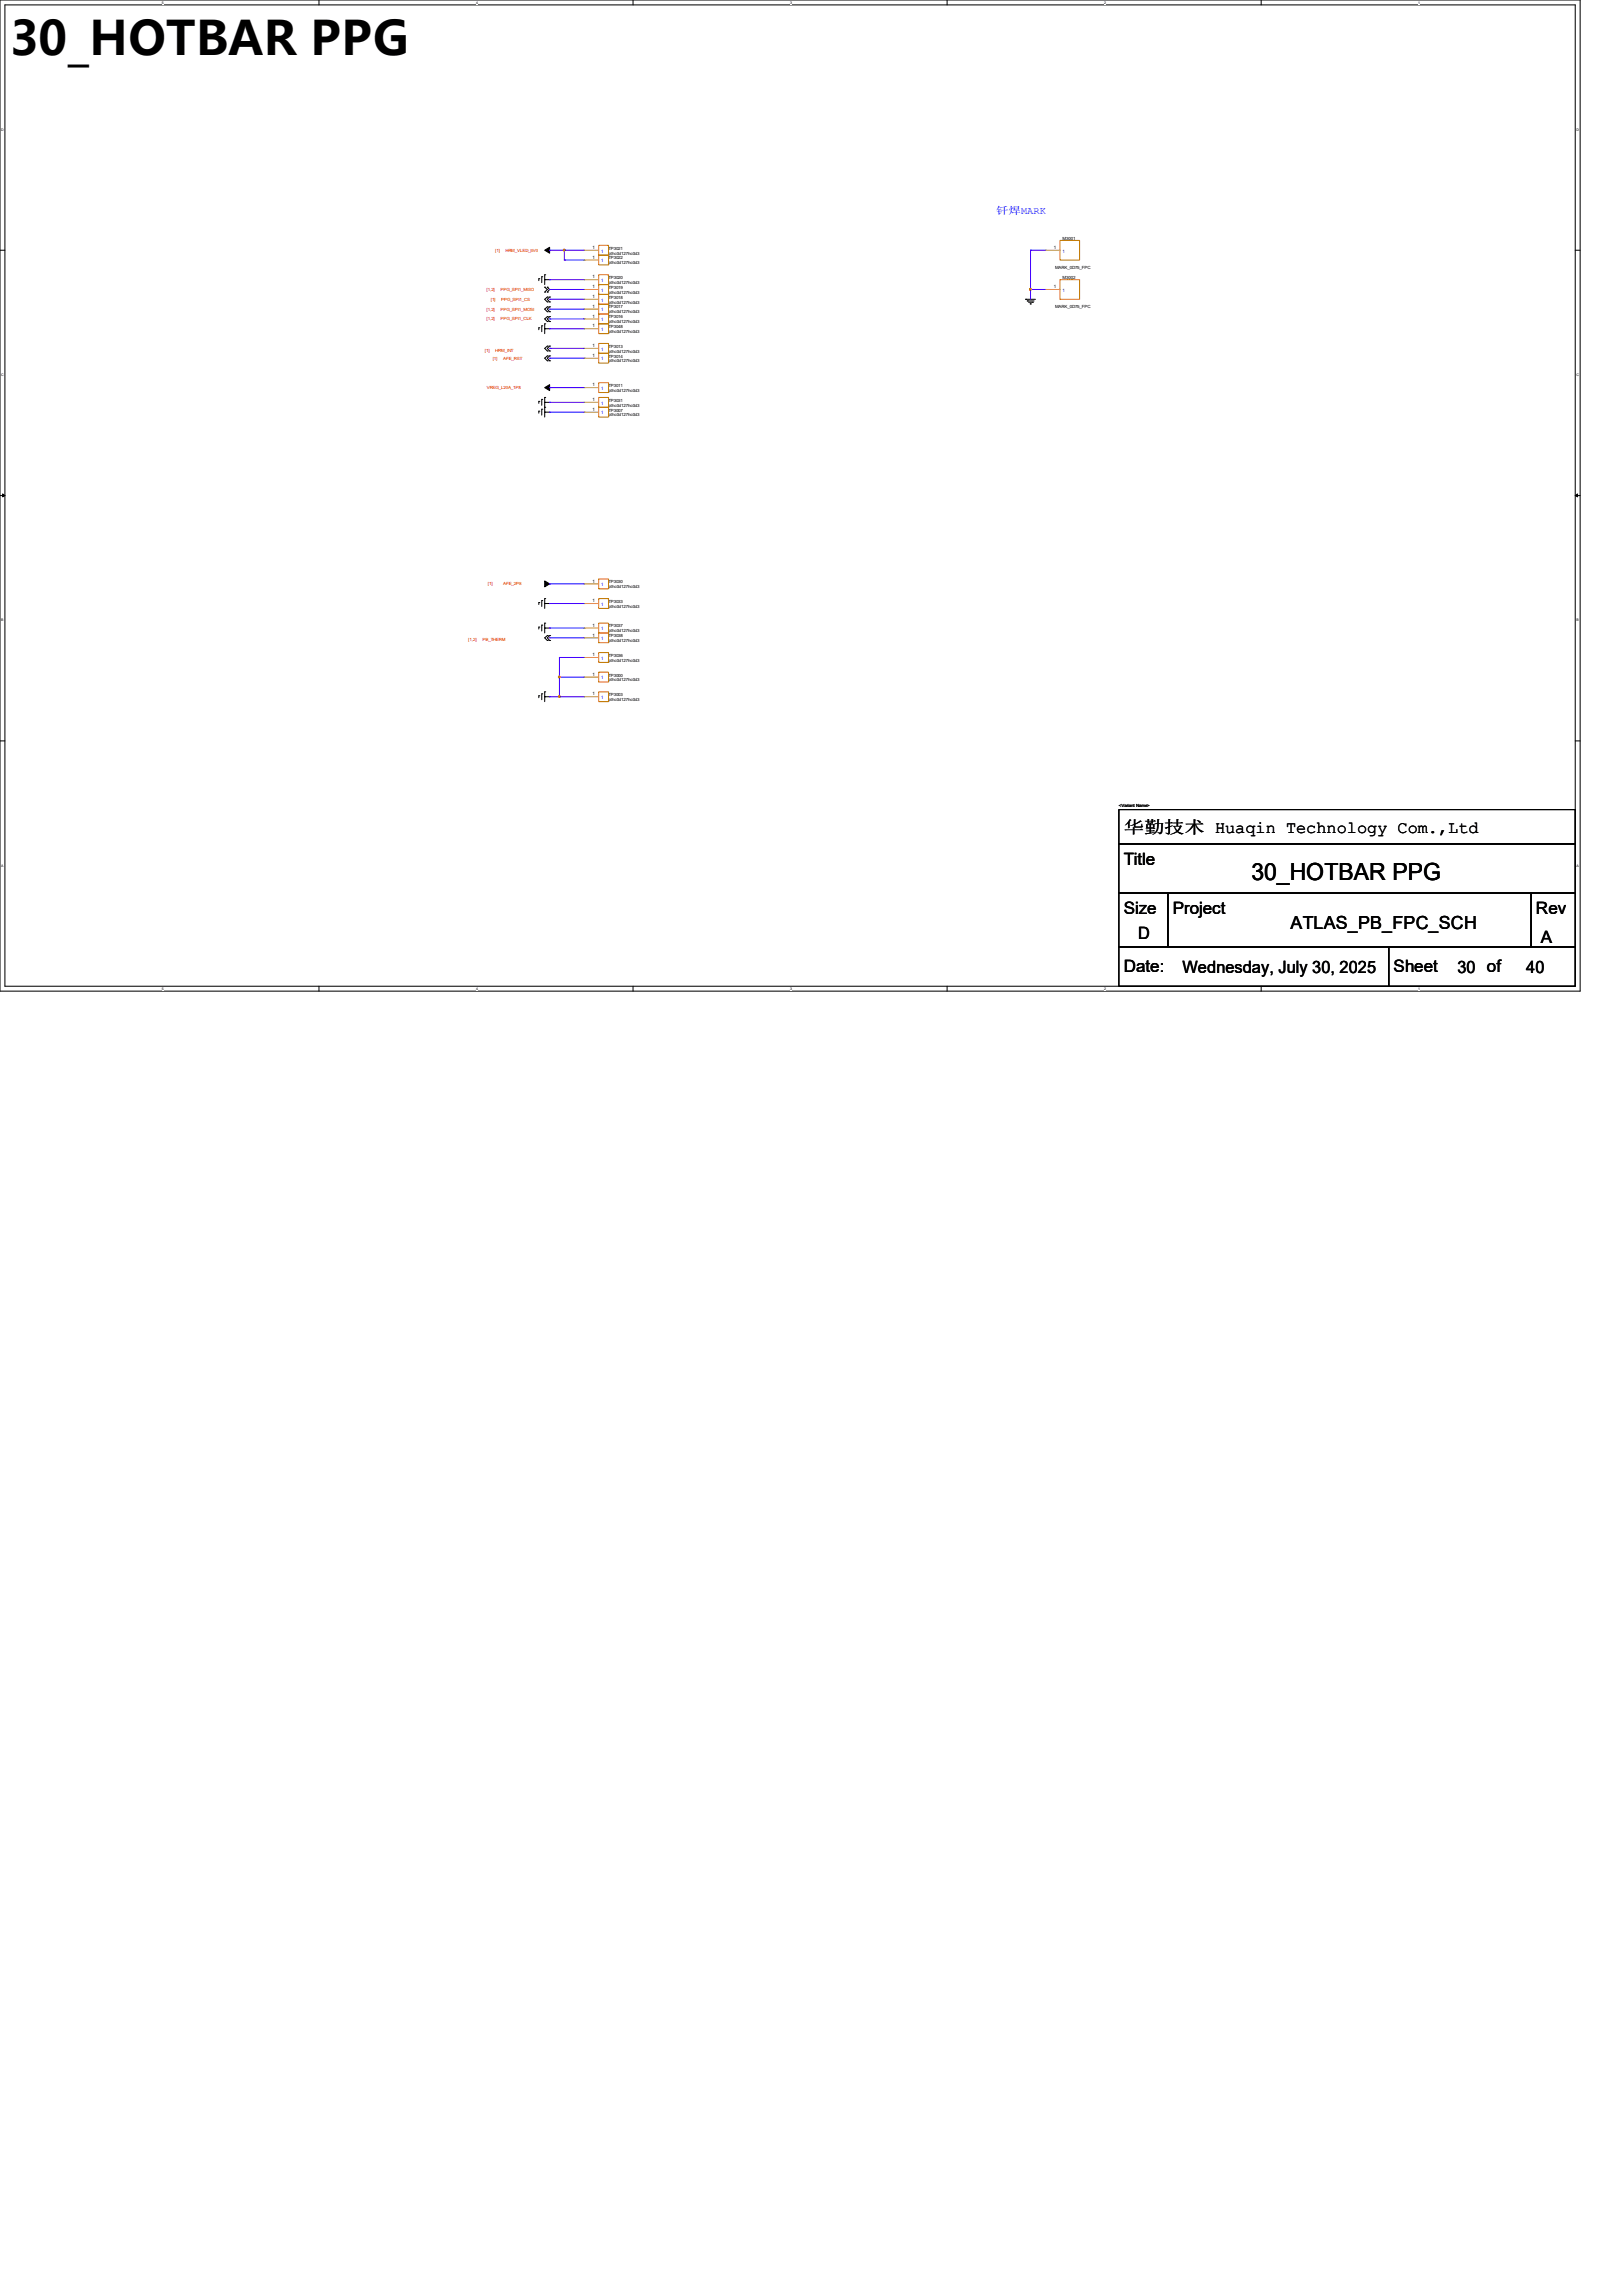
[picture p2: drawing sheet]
<svg xmlns="http://www.w3.org/2000/svg" width="210mm" height="297mm" viewBox="0 0 210 297" stroke-linecap="round" stroke-linejoin="round" font-family="sans-serif">
<defs><g id="words">
<text font-size="6.1" x="1.3" y="7.1">30_HOTBAR PPG</text>
<text font-size="3" x="161.9" y="113.9">30_HOTBAR PPG</text>
<text font-size="2.3" x="167" y="120.3">ATLAS_PB_FPC_SCH</text>
<g font-size="2.2">
<text x="145.4" y="107.9">华勤技术 Huaqin Technology Com.,Ltd</text>
<text x="145.4" y="111.9">Title</text>
<text x="145.4" y="118.2">Size</text>
<text x="151.8" y="118.2">Project</text>
<text x="198.7" y="118.2">Rev</text>
<text x="145.4" y="125.9">Date:</text>
<text x="147.3" y="121.5">D</text>
<text x="153" y="125.9">Wednesday, July 30, 2025</text>
<text x="180.3" y="125.9">Sheet</text>
<text x="188.6" y="125.9">30 of</text>
<text x="197.5" y="125.9">40</text>
<text x="199.4" y="122">A</text>
</g>
<text font-size="1.3" fill="#00f" x="128.9" y="27.7">钎焊MARK</text>
<g font-size=".6" fill="#f00">
<text x="64.1" y="32.6">[1]</text>
<text x="65.4" y="32.6">HRM_VLED_5V0</text>
<text x="62.9" y="37.7">[1,2]</text>
<text x="62.9" y="40.3">[1,2]</text>
<text x="62.9" y="41.4">[1,2]</text>
<text x="63.5" y="39">[1]</text>
<text x="64.8" y="37.7">PPG_SPI1_MISO</text>
<text x="64.8" y="40.3">PPG_SPI1_MOSI</text>
<text x="64.8" y="41.4">PPG_SPI1_CLK</text>
<text x="64.9" y="39">PPG_SPI1_CS</text>
<text x="62.7" y="45.5">[1]</text>
<text x="63.8" y="46.5">[1]</text>
<text x="64.1" y="45.5">HRM_INT</text>
<text x="65.1" y="46.5">AFE_RST</text>
<text x="63" y="50.3">VREG_L20A_1P8</text>
<text x="63.1" y="75.7">[1]</text>
<text x="65.1" y="75.7">AFE_2P8</text>
<text x="60.6" y="83">[1,2]</text>
<text x="62.4" y="83">PB_THERM</text>
</g>
<g font-size=".6">
<text x="76.7" y="33.5">1</text>
<text x="76.7" y="32.2">1</text>
<text x="78.7" y="34.2">pthc0d127hc0d3</text>
<text x="78.7" y="33.6">TP3022</text>
<text x="78.7" y="32.9">pthc0d127hc0d3</text>
<text x="78.7" y="32.3">TP3021</text>
<text x="136.4" y="32.2">1</text>
<text x="136.5" y="34.8">MARK_0D75_FPC</text>
<text x="137.5" y="31">M3001</text>
<text x="76.7" y="37.3">1</text>
<text x="76.7" y="38.6">1</text>
<text x="76.7" y="36">1</text>
<text x="76.7" y="39.8">1</text>
<text x="76.7" y="41.1">1</text>
<text x="78.7" y="38">pthc0d127hc0d3</text>
<text x="78.7" y="37.4">TP3019</text>
<text x="78.7" y="39.3">pthc0d127hc0d3</text>
<text x="78.7" y="38.7">TP3018</text>
<text x="78.7" y="36.7">pthc0d127hc0d3</text>
<text x="78.7" y="36.1">TP3020</text>
<text x="78.7" y="40.6">pthc0d127hc0d3</text>
<text x="78.7" y="39.9">TP3017</text>
<text x="78.7" y="41.8">pthc0d127hc0d3</text>
<text x="78.7" y="41.2">TP3016</text>
<text x="136.4" y="37.3">1</text>
<text x="136.5" y="39.9">MARK_0D75_FPC</text>
<text x="137.5" y="36.1">M3002</text>
<text x="76.7" y="42.4">1</text>
<text x="76.7" y="44.9">1</text>
<text x="76.7" y="46.2">1</text>
<text x="78.7" y="43.1">pthc0d127hc0d3</text>
<text x="78.7" y="42.5">TP3048</text>
<text x="78.7" y="45.6">pthc0d127hc0d3</text>
<text x="78.7" y="45">TP3013</text>
<text x="78.7" y="46.9">pthc0d127hc0d3</text>
<text x="78.7" y="46.3">TP3014</text>
<text x="76.7" y="51.9">1</text>
<text x="76.7" y="53.2">1</text>
<text x="76.7" y="50">1</text>
<text x="78.7" y="52.6">pthc0d127hc0d3</text>
<text x="78.7" y="52">TP3031</text>
<text x="78.7" y="53.9">pthc0d127hc0d3</text>
<text x="78.7" y="53.3">TP3007</text>
<text x="78.7" y="50.7">pthc0d127hc0d3</text>
<text x="78.7" y="50.1">TP3011</text>
<text x="76.7" y="77.9">1</text>
<text x="76.7" y="75.4">1</text>
<text x="78.7" y="76.1">pthc0d127hc0d3</text>
<text x="78.7" y="75.5">TP3030</text>
<text x="76.7" y="82.4">1</text>
<text x="76.7" y="81.1">1</text>
<text x="78.7" y="83.1">pthc0d127hc0d3</text>
<text x="78.7" y="82.5">TP3038</text>
<text x="78.7" y="81.8">pthc0d127hc0d3</text>
<text x="78.7" y="81.2">TP3037</text>
<text x="78.7" y="78.7">pthc0d127hc0d3</text>
<text x="78.7" y="78">TP3033</text>
<text x="76.7" y="84.9">1</text>
<text x="76.7" y="87.5">1</text>
<text x="78.7" y="85.6">pthc0d127hc0d3</text>
<text x="78.7" y="85">TP3036</text>
<text x="78.7" y="88.2">pthc0d127hc0d3</text>
<text x="78.7" y="87.6">TP3000</text>
<text x="76.7" y="90">1</text>
<text x="78.7" y="90.7">pthc0d127hc0d3</text>
<text x="78.7" y="90.1">TP3003</text>
<text x="144.8" y="104.4">&lt;Variant Name&gt;</text>
</g>
<g font-size=".6" fill="#00c">
<text x="77.8" y="34">1</text>
<text x="77.8" y="32.7">1</text>
<text x="137.5" y="32.7">1</text>
<text x="77.8" y="37.8">1</text>
<text x="77.8" y="39">1</text>
<text x="77.8" y="36.5">1</text>
<text x="77.8" y="40.3">1</text>
<text x="77.8" y="41.6">1</text>
<text x="137.5" y="37.8">1</text>
<text x="77.8" y="42.8">1</text>
<text x="77.8" y="45.4">1</text>
<text x="77.8" y="46.7">1</text>
<text x="77.8" y="52.4">1</text>
<text x="77.8" y="53.6">1</text>
<text x="77.8" y="50.5">1</text>
<text x="77.8" y="75.9">1</text>
<text x="77.8" y="82.8">1</text>
<text x="77.8" y="81.6">1</text>
<text x="77.8" y="78.4">1</text>
<text x="77.8" y="85.4">1</text>
<text x="77.8" y="87.9">1</text>
<text x="77.8" y="90.5">1</text>
</g>
<g font-size=".5">
<text x="21" y=".5">5</text>
<text x="61.6" y=".5">4</text>
<text x="102.2" y=".5">3</text>
<text x="142.9" y=".5">2</text>
<text x="183.5" y=".5">1</text>
<text x=".2" y="16.9">D</text>
<text x="204" y="16.9">D</text>
<text x=".2" y="48.6">C</text>
<text x="204" y="48.6">C</text>
<text x=".2" y="80.4">B</text>
<text x="204" y="80.4">B</text>
<text x=".2" y="112.1">A</text>
<text x="204" y="112.1">A</text>
<text x="21" y="128.1">5</text>
<text x="61.6" y="128.1">4</text>
<text x="102.2" y="128.1">3</text>
<text x="142.9" y="128.1">2</text>
<text x="183.5" y="128.1">1</text>
</g>
</g></defs>
<path d="M0 0h204.5v128.3h-204.5zM.6 .6h203.2v127h-203.2z" fill="none" stroke="#000" stroke-width=".13"/>
<g fill="#fff">
<path d="M21 .1h.2v.5h-.2z"/>
<path d="M21 127.7h.2v.5h-.2z"/>
</g>
<path d="M41.3 0v.6M41.3 127.6v.7" fill="none" stroke="#000" stroke-width=".13"/>
<g fill="#fff">
<path d="M61.6 .1h.2v.5h-.2z"/>
<path d="M61.6 127.7h.2v.5h-.2z"/>
</g>
<path d="M81.9 0v.6M81.9 127.6v.7" fill="none" stroke="#000" stroke-width=".13"/>
<g fill="#fff">
<path d="M102.2 .1h.2v.5h-.2z"/>
<path d="M102.2 127.7h.2v.5h-.2z"/>
</g>
<path d="M122.6 0v.6M122.6 127.6v.7" fill="none" stroke="#000" stroke-width=".13"/>
<g fill="#fff">
<path d="M142.9 .1h.2v.5h-.2z"/>
<path d="M142.9 127.7h.2v.5h-.2z"/>
</g>
<path d="M163.2 0v.6M163.2 127.6v.7" fill="none" stroke="#000" stroke-width=".13"/>
<g fill="#fff">
<path d="M183.5 .1h.2v.5h-.2z"/>
<path d="M183.5 127.7h.2v.5h-.2z"/>
<path d="M.2 16.5h.3v.5h-.3z"/>
<path d="M204 16.5h.3v.5h-.3z"/>
<path d="M.2 48.3h.3v.5h-.3z"/>
<path d="M204 48.3h.3v.5h-.3z"/>
</g>
<path d="M0 32.4h.6M203.8 32.4h.7" fill="none" stroke="#000" stroke-width=".13"/>
<g fill="#fff">
<path d="M.2 80h.2v.5h-.2z"/>
<path d="M204 80h.3v.5h-.3z"/>
</g>
<path d="M0 64.1h.6M203.8 64.1h.7" fill="none" stroke="#000" stroke-width=".13"/>
<path d="M.3 63.9l.3 .2-.3 .2zM203.8 64.1l.3-.2v.4z" fill="#000" stroke="#000" stroke-width=".13"/>
<g fill="#fff">
<path d="M.2 111.8h.3v.5h-.3z"/>
<path d="M204 111.8h.3v.5h-.3z"/>
</g>
<g fill="none" stroke="#000" stroke-width=".13">
<path d="M69.7 36.1h.1M69.7 36.1v.2M70.1 35.8h.1M70.1 35.8v.8M70.5 36.2h.1M70.5 35.6h.1M70.5 37.8h.1M70.5 37.2h.1M70.5 35.6v1.2M70.5 36.2h.6M70.5 37.2l.3 .3-.3 .3M70.8 37.2h.1"/>
<path d="M70.8 37.8h.1M70.8 38.4h.1M70.8 39.1h.1M70.8 39.7h.1M70.8 37.2l.3 .3-.3 .3M70.8 38.4l-.3 .3 .3 .4M70.8 39.7l-.3 .3 .3 .3M71.1 38.4h.1M71.1 39.1h.1M71.1 39.7h.1M71.1 38.4l-.3 .3 .3 .4M71.1 39.7l-.3 .3 .3 .3"/>
<path d="M132.7 38.7h.1M132.7 38.7h1.3M132.9 38.9h.1M132.9 38.9h.9M133.1 39.1h.5M133.3 39.3h.1M133.6 39.1h.1M69.7 42.4h.1M69.7 51.9h.1M69.7 53.2h.1M69.7 42.4v.3M69.7 51.9v.3"/>
<path d="M69.7 53.2v.3M70.1 42.2h.1M70.1 51.7h.1M70.1 53h.1M70.1 42.2v.7M70.1 51.7v.8M70.1 53v.7M70.5 42.5h.1M70.5 41.9h.1M70.5 52.1h.1M70.5 51.4h.1M70.5 53.3h.1"/>
<path d="M70.5 52.7h.1M70.5 42.5h.6M70.5 41.9v1.3M70.5 51.4v2.6M70.5 52.1h.6M70.5 53.3h.6M70.8 40.3h.1M70.8 41h.1M70.8 41.6h.1M70.8 44.8h.1M70.8 45.4h.1M70.8 46.1h.1"/>
<path d="M70.8 46.7h.1M70.8 41l-.3 .3 .3 .3M70.8 44.8l-.3 .3 .3 .3M70.8 46.1l-.3 .3 .3 .3M71.1 40.3h.1M71.1 41h.1M71.1 41.6h.1M71.1 44.8h.1M71.1 45.4h.1M71.1 46.1h.1M71.1 46.7h.1M71.1 41l-.3 .3 .3 .3"/>
<path d="M71.1 44.8l-.3 .3 .3 .3M71.1 46.1l-.3 .3 .3 .3M69.7 78h.1M69.7 78v.2M70.1 77.7h.1M70.1 77.7v.8M70.5 78.1h.1M70.5 77.5h.1M70.5 77.5v1.2M70.5 78.1h.6M0 95.9h.6M69.7 90h.1"/>
<path d="M69.7 81.2h.1M69.7 81.2v.2M69.7 90v.3M70.1 89.8h.1M70.1 80.9h.1M70.1 80.9v.8M70.1 89.8v.8M70.5 90.2h.1M70.5 89.5h.1M70.5 81.3h.1M70.5 80.6h.1M70.5 80.6v1.3"/>
<path d="M70.5 89.5v1.3M70.5 90.2h.6M70.5 81.3h.6M70.8 82.9h.1M70.8 82.3h.1M70.8 82.3l-.3 .2 .3 .4M71.1 82.9h.1M71.1 82.3h.1M71.1 82.3l-.3 .2 .3 .4M203.8 95.9h.7M144.8 109.2h59v6.4h-59zM144.8 104.8h59v4.4h-59z"/>
<path d="M144.8 115.6h6.3v7h-6.3zM151.1 115.6h47v7h-47zM198.1 115.6h5.7v7h-5.7zM144.8 122.6h34.9v5h-34.9zM179.7 122.6h24.1v5h-24.1z"/>
</g>
<g fill="#000" stroke="#000" stroke-width=".13">
<path d="M70.5 32.4l.6-.4v.8z" fill-rule="evenodd"/>
<path d="M70.5 50.2l.6-.4v.7z" fill-rule="evenodd"/>
<path d="M70.5 75.2l.6 .4-.6 .3z" fill-rule="evenodd"/>
</g>
<g fill="none" stroke="#cc8006" stroke-width=".13">
<path d="M77.5 36.8h1.2v1.3h-1.2zM77.5 38.1h1.2v1.3h-1.2zM77.5 35.6h1.2v1.2h-1.2zM77.5 33h1.2v1.3h-1.2zM77.5 31.7h1.2v1.3h-1.2zM77.5 39.4h1.2v1.2h-1.2zM137.2 31.1h2.5v2.6h-2.5zM137.2 36.2h2.5v2.5h-2.5zM77.5 41.9h1.2v1.3h-1.2zM77.5 51.4h1.2v1.3h-1.2zM77.5 52.7h1.2v1.3h-1.2zM77.5 49.5h1.2v1.3h-1.2z"/>
<path d="M77.5 44.4h1.2v1.3h-1.2zM77.5 45.7h1.2v1.3h-1.2zM77.5 40.6h1.2v1.3h-1.2zM77.5 77.5h1.2v1.2h-1.2zM77.5 74.9h1.2v1.3h-1.2zM77.5 84.5h1.2v1.2h-1.2zM77.5 81.9h1.2v1.3h-1.2zM77.5 80.6h1.2v1.3h-1.2zM77.5 89.5h1.2v1.3h-1.2zM77.5 87h1.2v1.3h-1.2z"/>
</g>
<g fill="none" stroke="#a84" stroke-width=".13">
<path d="M75.6 37.5h.1M75.6 38.7h.1M75.6 36.2h.1M75.6 33.7h.1M75.6 32.4h.1M75.6 37.5h1.9M75.6 32.4h1.9M75.6 38.7h1.9M75.6 36.2h1.9M75.6 33.7h1.9M135.3 32.4h.1M135.3 37.5h.1"/>
<path d="M135.3 37.5h1.9M135.3 32.4h1.9M75.6 42.5h.1M75.6 52.1h.1M75.6 53.3h.1M75.6 50.2h.1M75.6 45.1h.1M75.6 46.4h.1M75.6 40h.1M75.6 41.3h.1M75.6 42.5h1.9M75.6 52.1h1.9"/>
<path d="M75.6 53.3h1.9M75.6 50.2h1.9M75.6 45.1h1.9M75.6 46.4h1.9M75.6 40h1.9M75.6 41.3h1.9M75.6 78.1h.1M75.6 75.6h.1M75.6 78.1h1.9M75.6 75.6h1.9M75.6 85.1h.1M75.6 82.5h.1"/>
<path d="M75.6 81.3h.1M75.6 90.2h.1M75.6 87.6h.1M75.6 85.1h1.9M75.6 82.5h1.9M75.6 81.3h1.9M75.6 90.2h1.9M75.6 87.6h1.9"/>
</g>
<g fill="none" stroke="#4200ff" stroke-width=".13">
<path d="M71.1 32.4h.1M71.1 36.2h.1M71.1 37.5h.1M71.1 38.7h.1M71.1 32.4h4.5M71.1 36.2h4.5M71.1 37.5h4.5M71.1 38.7h4.5M73 32.4h.1M73 33.7h.1M73 32.4v1.3M73 33.7h2.6"/>
<path d="M133.3 32.4h.1M133.3 37.5h.1M133.3 32.4h2M133.3 32.4v6.3M133.3 37.5h2M71.1 42.5h.1M71.1 40h.1M71.1 41.3h.1M71.1 45.1h.1M71.1 46.4h.1M71.1 50.2h.1M71.1 52.1h.1"/>
<path d="M71.1 53.3h.1M71.1 42.5h4.5M71.1 40h4.5M71.1 41.3h4.5M71.1 45.1h4.5M71.1 46.4h4.5M71.1 50.2h4.5M71.1 52.1h4.5M71.1 53.3h4.5M71.1 75.6h.1M71.1 78.1h.1M71.1 75.6h4.5"/>
<path d="M71.1 78.1h4.5M71.1 82.5h.1M71.1 90.2h.1M71.1 81.3h.1M71.1 82.5h4.5M71.1 90.2h4.5M71.1 81.3h4.5M72.4 87.6h.1M72.4 85.1h.1M72.4 90.2h.1M72.4 85.1v5.1M72.4 85.1h3.2"/>
<path d="M72.4 87.6h3.2"/>
</g>
<g fill="#f00" stroke="#f00" stroke-width=".13">
<circle cx="73" cy="32.4" r=".11"/>
<circle cx="133.3" cy="37.4" r=".11"/>
<circle cx="72.4" cy="87.6" r=".11"/>
<circle cx="72.4" cy="90.1" r=".11"/>
</g>
<use href="#words"/>
</svg>
